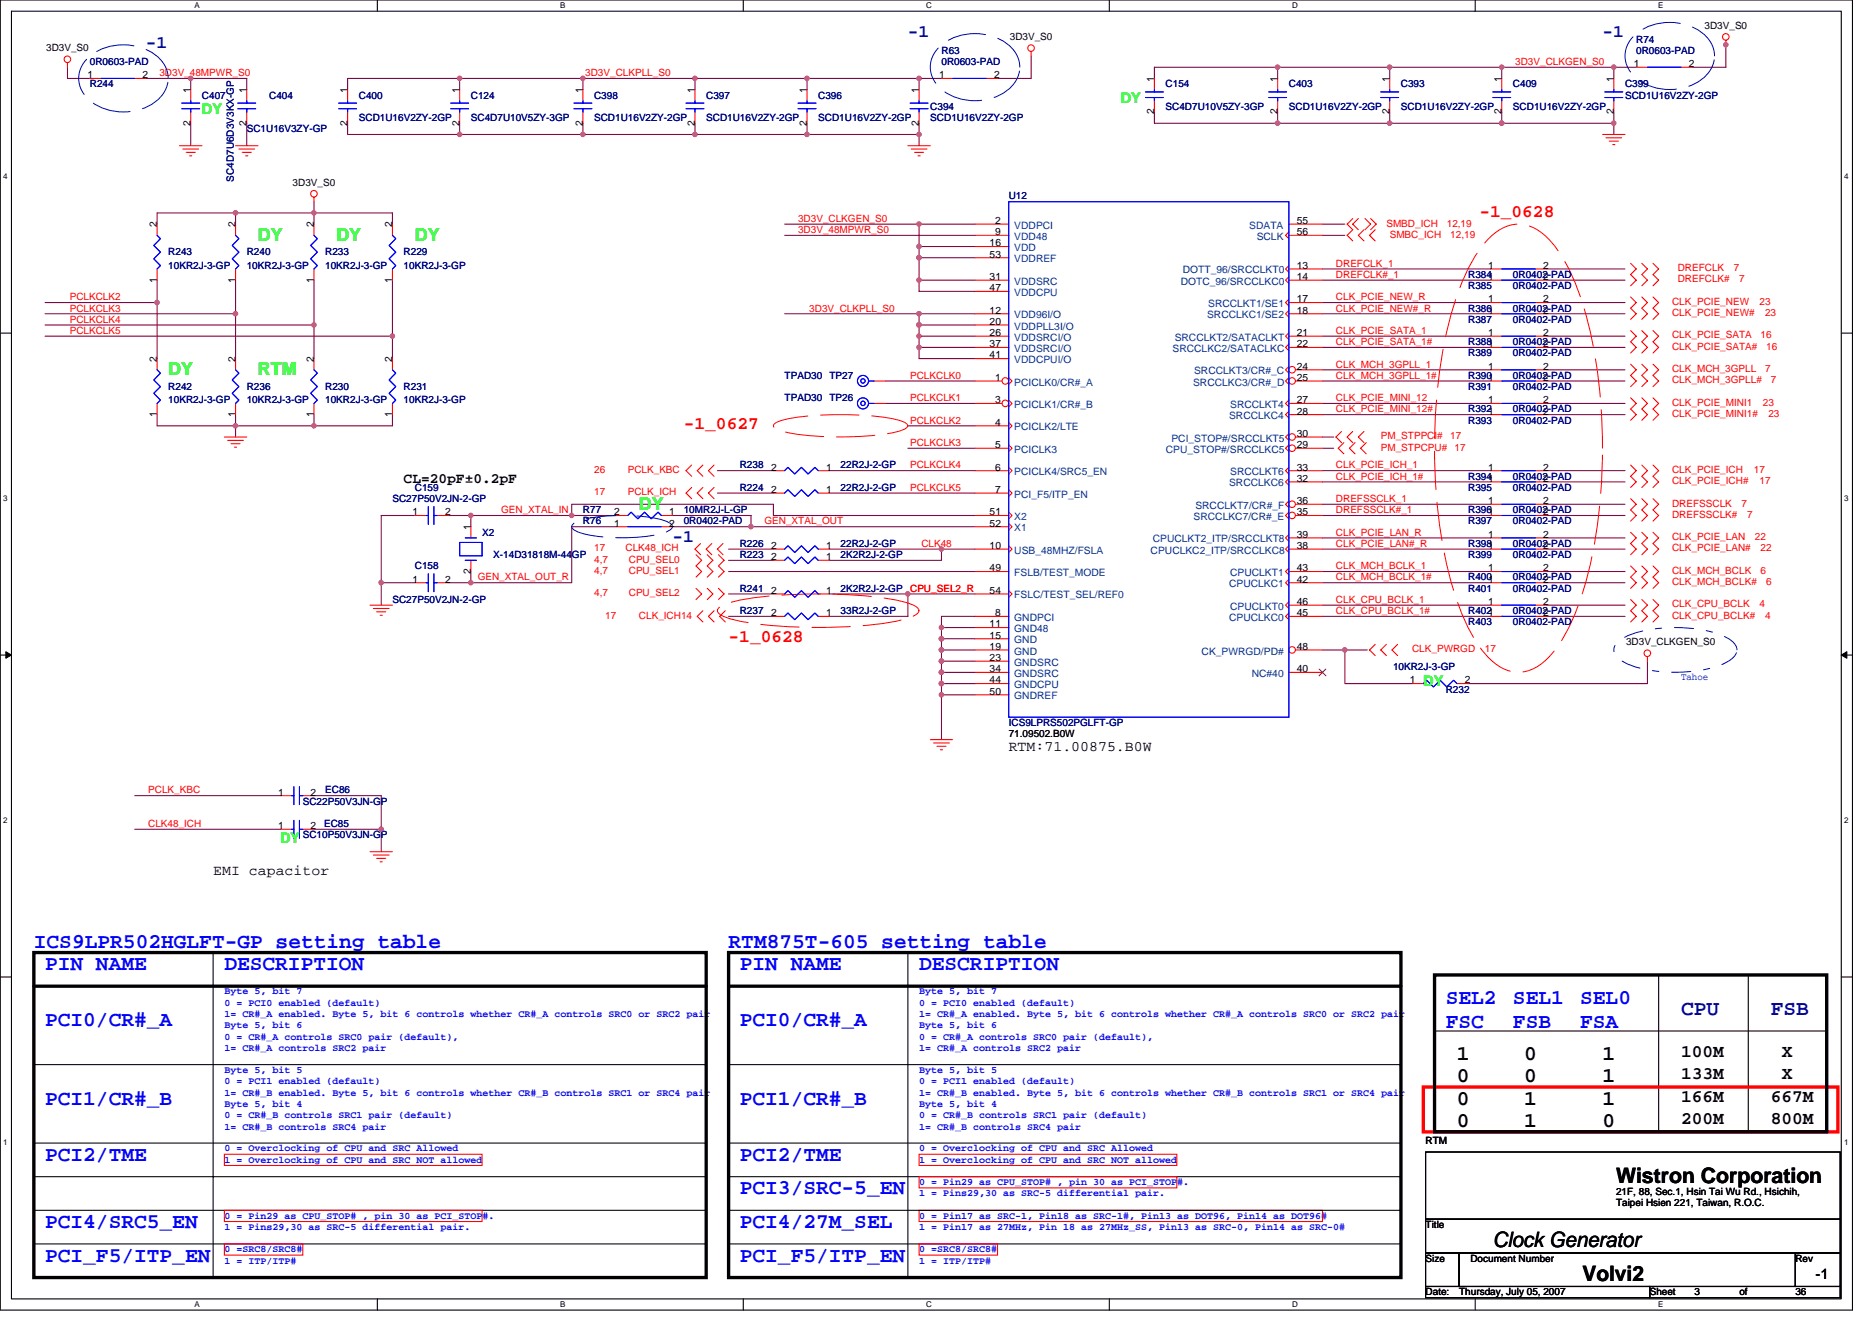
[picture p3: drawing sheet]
<svg xmlns="http://www.w3.org/2000/svg" width="297mm" height="210mm" viewBox="0 0 297 210" stroke-linecap="round" stroke-linejoin="round" font-family="sans-serif">
<defs><g id="words">
<g font-size="3.4" fill="#00f">
<text x="5.4" y="150.4">ICS9LPR502HGLFT-GP setting table</text>
<text x="7.2" y="153.9">PIN NAME</text>
<text x="35.6" y="153.9">DESCRIPTION</text>
<text x="115.6" y="150.4">RTM875T-605 setting table</text>
<text x="117.4" y="153.9">PIN NAME</text>
<text x="145.8" y="153.9">DESCRIPTION</text>
<text x="229.4" y="159.3">SEL2</text>
<text x="240.1" y="159.3">SEL1</text>
<text x="250.7" y="159.3">SEL0</text>
<text x="7.2" y="162.8">PCI0/CR#_A</text>
<text x="117.4" y="162.8">PCI0/CR#_A</text>
<text x="229.4" y="163.1">FSC</text>
<text x="240.1" y="163.1">FSB</text>
<text x="250.7" y="163.1">FSA</text>
<text x="7.2" y="175.3">PCI1/CR#_B</text>
<text x="117.4" y="175.3">PCI1/CR#_B</text>
<text x="7.2" y="184.1">PCI2/TME</text>
<text x="117.4" y="184.1">PCI2/TME</text>
<text x="117.4" y="189.5">PCI3/SRC-5_EN</text>
<text x="7.2" y="194.8">PCI4/SRC5_EN</text>
<text x="117.4" y="194.8">PCI4/27M_SEL</text>
<text x="7.2" y="200.2">PCI_F5/ITP_EN</text>
<text x="117.4" y="200.2">PCI_F5/ITP_EN</text>
</g>
<g font-size="3.4" fill="#0000a0">
<text x="266.7" y="161">CPU</text>
<text x="281" y="161">FSB</text>
</g>
<g font-size="3.4">
<text x="231.2" y="171.7">0</text>
<text x="231.2" y="168.1">1</text>
<text x="241.8" y="168.1">0</text>
<text x="241.8" y="171.7">0</text>
<text x="254.3" y="168.1">1</text>
<text x="254.3" y="171.7">1</text>
<text x="231.2" y="175.3">0</text>
<text x="231.2" y="178.8">0</text>
<text x="241.8" y="175.3">1</text>
<text x="241.8" y="178.8">1</text>
<text x="254.3" y="175.3">1</text>
<text x="254.3" y="178.8">0</text>
<text x="256.4" y="187.7">Wistron Corporation</text>
<text x="236.9" y="197.9">Clock Generator</text>
<text x="251.1" y="203.3">Volvi2</text>
</g>
<g font-size="2.8" fill="#0000a0">
<text x="144.1" y="5.9">-1</text>
<text x="254.3" y="5.9">-1</text>
<text x="23.2" y="7.7">-1</text>
<text x="106.7" y="85.9">-1</text>
</g>
<g font-size="2.8" fill="#f00">
<text x="234.7" y="34.4">-1_0628</text>
<text x="108.5" y="68.1">-1_0627</text>
<text x="115.6" y="101.9">-1_0628</text>
</g>
<g font-size="2.8" fill="#0f0">
<text x="40.9" y="38.2">DY</text>
<text x="65.8" y="38.2">DY</text>
<text x="26.7" y="59.5">DY</text>
<text x="40.9" y="59.5">RTM</text>
<text x="101.4" y="80.9">DY</text>
</g>
<text font-size="2.8" fill="#00ff40" x="53.4" y="38.2">DY</text>
<g font-size="2.8">
<text x="266.7" y="167.7">100M</text>
<text x="282.7" y="167.7">X</text>
<text x="266.7" y="171.3">133M</text>
<text x="282.7" y="171.3">X</text>
<text x="266.7" y="174.8">166M</text>
<text x="266.7" y="178.4">200M</text>
<text x="281" y="174.8">667M</text>
<text x="281" y="178.4">800M</text>
</g>
<text font-size="2.3" fill="#00ff40" x="177.8" y="16.4">DY</text>
<g font-size="2.3" fill="#0f0">
<text x="32" y="18.1">DY</text>
<text x="225.8" y="108.8">DY</text>
<text x="44.5" y="133.7">DY</text>
</g>
<g font-size="2.3">
<text x="64" y="76.6">CL=20pF±0.2pF</text>
<text x="160.1" y="119.2">RTM:71.00875.B0W</text>
<text x="33.8" y="138.7">EMI capacitor</text>
<text x="288.1" y="203">-1</text>
</g>
<g font-size="1.6">
<text x="270.5" y="4.6">3D3V_S0</text>
<text x="7.3" y="8.2">3D3V_S0</text>
<text x="160.2" y="6.4">3D3V_S0</text>
<text x="259.3" y="10.6">1</text>
<text x="268" y="10.6">2</text>
<text x="13.9" y="12.4">1</text>
<text x="22.6" y="12.4">2</text>
<text x="30.2" y="14.8" transform="rotate(-90 30.2 14.8)">1</text>
<text x="39.1" y="14.8" transform="rotate(-90 39.1 14.8)">1</text>
<text x="55.1" y="14.8" transform="rotate(-90 55.1 14.8)">1</text>
<text x="72.9" y="14.8" transform="rotate(-90 72.9 14.8)">1</text>
<text x="92.5" y="14.8" transform="rotate(-90 92.5 14.8)">1</text>
<text x="110.3" y="14.8" transform="rotate(-90 110.3 14.8)">1</text>
<text x="128" y="14.8" transform="rotate(-90 128 14.8)">1</text>
<text x="145.8" y="14.8" transform="rotate(-90 145.8 14.8)">1</text>
<text x="149" y="12.4">1</text>
<text x="157.8" y="12.4">2</text>
<text x="183.2" y="13" transform="rotate(-90 183.2 13)">1</text>
<text x="202.7" y="13" transform="rotate(-90 202.7 13)">1</text>
<text x="220.5" y="13" transform="rotate(-90 220.5 13)">1</text>
<text x="238.3" y="13" transform="rotate(-90 238.3 13)">1</text>
<text x="256" y="13" transform="rotate(-90 256 13)">1</text>
<text x="30.2" y="19.9" transform="rotate(-90 30.2 19.9)">2</text>
<text x="39.1" y="19.9" transform="rotate(-90 39.1 19.9)">2</text>
<text x="55.1" y="19.9" transform="rotate(-90 55.1 19.9)">2</text>
<text x="72.9" y="19.9" transform="rotate(-90 72.9 19.9)">2</text>
<text x="92.5" y="19.9" transform="rotate(-90 92.5 19.9)">2</text>
<text x="110.3" y="19.9" transform="rotate(-90 110.3 19.9)">2</text>
<text x="128" y="19.9" transform="rotate(-90 128 19.9)">2</text>
<text x="145.8" y="19.9" transform="rotate(-90 145.8 19.9)">2</text>
<text x="183.2" y="18.2" transform="rotate(-90 183.2 18.2)">2</text>
<text x="202.7" y="18.2" transform="rotate(-90 202.7 18.2)">2</text>
<text x="220.5" y="18.2" transform="rotate(-90 220.5 18.2)">2</text>
<text x="238.3" y="18.2" transform="rotate(-90 238.3 18.2)">2</text>
<text x="256" y="18.2" transform="rotate(-90 256 18.2)">2</text>
<text x="46.4" y="29.5">3D3V_S0</text>
<text x="157.9" y="35.5">2</text>
<text x="205.8" y="35.5">55</text>
<text x="24.9" y="36.1" transform="rotate(-90 24.9 36.1)">2</text>
<text x="37.4" y="36.1" transform="rotate(-90 37.4 36.1)">2</text>
<text x="49.8" y="36.1" transform="rotate(-90 49.8 36.1)">2</text>
<text x="62.2" y="36.1" transform="rotate(-90 62.2 36.1)">2</text>
<text x="157" y="39.1">16</text>
<text x="157" y="40.9">53</text>
<text x="157.9" y="37.3">9</text>
<text x="205.8" y="37.3">56</text>
<text x="24.9" y="44.8" transform="rotate(-90 24.9 44.8)">1</text>
<text x="37.4" y="44.8" transform="rotate(-90 37.4 44.8)">1</text>
<text x="49.8" y="44.8" transform="rotate(-90 49.8 44.8)">1</text>
<text x="62.2" y="44.8" transform="rotate(-90 62.2 44.8)">1</text>
<text x="157" y="46.2">47</text>
<text x="157" y="44.4">31</text>
<text x="205.8" y="44.4">14</text>
<text x="205.8" y="48">17</text>
<text x="205.8" y="42.7">13</text>
<text x="236.2" y="42.7">1</text>
<text x="236.2" y="48">1</text>
<text x="244.9" y="44.4">2</text>
<text x="244.9" y="42.7">2</text>
<text x="244.9" y="48">2</text>
<text x="157" y="49.8">12</text>
<text x="157" y="51.5">20</text>
<text x="157" y="53.3">26</text>
<text x="205.8" y="49.8">18</text>
<text x="205.8" y="53.3">21</text>
<text x="236.2" y="53.3">1</text>
<text x="244.9" y="49.8">2</text>
<text x="244.9" y="53.3">2</text>
<text x="24.9" y="57.4" transform="rotate(-90 24.9 57.4)">2</text>
<text x="37.4" y="57.4" transform="rotate(-90 37.4 57.4)">2</text>
<text x="49.8" y="57.4" transform="rotate(-90 49.8 57.4)">2</text>
<text x="62.2" y="57.4" transform="rotate(-90 62.2 57.4)">2</text>
<text x="157" y="56.9">41</text>
<text x="157" y="55.1">37</text>
<text x="205.8" y="58.7">24</text>
<text x="205.8" y="55.1">22</text>
<text x="236.2" y="58.7">1</text>
<text x="244.9" y="55.1">2</text>
<text x="244.9" y="58.7">2</text>
<text x="157.9" y="60.4">1</text>
<text x="157.9" y="64">3</text>
<text x="205.8" y="64">27</text>
<text x="205.8" y="60.4">25</text>
<text x="205.8" y="65.8">28</text>
<text x="236.2" y="64">1</text>
<text x="244.9" y="60.4">2</text>
<text x="244.9" y="65.8">2</text>
<text x="244.9" y="64">2</text>
<text x="24.9" y="66.2" transform="rotate(-90 24.9 66.2)">1</text>
<text x="37.4" y="66.2" transform="rotate(-90 37.4 66.2)">1</text>
<text x="49.8" y="66.2" transform="rotate(-90 49.8 66.2)">1</text>
<text x="62.2" y="66.2" transform="rotate(-90 62.2 66.2)">1</text>
<text x="157.9" y="67.5">4</text>
<text x="157.9" y="71.1">5</text>
<text x="205.8" y="69.3">30</text>
<text x="205.8" y="71.1">29</text>
<text x="122.4" y="74.7">2</text>
<text x="131.1" y="74.7">1</text>
<text x="157.9" y="74.7">6</text>
<text x="205.8" y="74.7">33</text>
<text x="205.8" y="76.4">32</text>
<text x="236.2" y="74.7">1</text>
<text x="244.9" y="74.7">2</text>
<text x="244.9" y="76.4">2</text>
<text x="65.5" y="81.8">1</text>
<text x="70.6" y="81.8">2</text>
<text x="97.5" y="81.8">2</text>
<text x="97.5" y="83.5">1</text>
<text x="106.2" y="81.8">1</text>
<text x="106.2" y="83.5">2</text>
<text x="122.4" y="78.2">2</text>
<text x="131.1" y="78.2">1</text>
<text x="157" y="83.5">52</text>
<text x="157" y="81.8">51</text>
<text x="157.9" y="78.2">7</text>
<text x="205.8" y="80">36</text>
<text x="205.8" y="81.8">35</text>
<text x="236.2" y="80">1</text>
<text x="244.9" y="80">2</text>
<text x="244.9" y="81.8">2</text>
<text x="74.7" y="84.1" transform="rotate(-90 74.7 84.1)">1</text>
<text x="122.4" y="87.1">2</text>
<text x="122.4" y="88.9">2</text>
<text x="131.1" y="87.1">1</text>
<text x="131.1" y="88.9">1</text>
<text x="157" y="87.1">10</text>
<text x="205.8" y="87.1">38</text>
<text x="205.8" y="85.3">39</text>
<text x="236.2" y="85.3">1</text>
<text x="244.9" y="85.3">2</text>
<text x="244.9" y="87.1">2</text>
<text x="65.5" y="92.4">1</text>
<text x="70.6" y="92.4">2</text>
<text x="74.7" y="91.1" transform="rotate(-90 74.7 91.1)">2</text>
<text x="122.4" y="94.2">2</text>
<text x="131.1" y="94.2">1</text>
<text x="157" y="94.2">54</text>
<text x="157" y="90.7">49</text>
<text x="205.8" y="96">46</text>
<text x="205.8" y="90.7">43</text>
<text x="205.8" y="92.4">42</text>
<text x="236.2" y="90.7">1</text>
<text x="236.2" y="96">1</text>
<text x="244.9" y="90.7">2</text>
<text x="244.9" y="96">2</text>
<text x="244.9" y="92.4">2</text>
<text x="122.4" y="97.8">2</text>
<text x="131.1" y="97.8">1</text>
<text x="157" y="99.5">11</text>
<text x="157" y="101.3">15</text>
<text x="157.9" y="97.8">8</text>
<text x="205.8" y="97.8">45</text>
<text x="244.9" y="97.8">2</text>
<text x="157" y="103.1">19</text>
<text x="157" y="104.9">23</text>
<text x="157" y="106.7">34</text>
<text x="205.8" y="106.7">40</text>
<text x="205.8" y="103.1">48</text>
<text x="258" y="102.4">3D3V_CLKGEN_S0</text>
<text x="157" y="110.2">50</text>
<text x="157" y="108.4">44</text>
<text x="223.7" y="108.4">1</text>
<text x="232.4" y="108.4">2</text>
<text x="160.1" y="117">71.09502.B0W</text>
<text x="44.1" y="126.2">1</text>
<text x="44.1" y="131.6">1</text>
<text x="49.3" y="126.2">2</text>
<text x="49.3" y="131.6">2</text>
<text x="226.2" y="181.5">RTM</text>
<text x="256.4" y="189.5">21F, 88, Sec.1, Hsin Tai Wu Rd., Hsichih,</text>
<text x="256.4" y="191.3">Taipei Hsien 221, Taiwan, R.O.C.</text>
<text x="226.2" y="194.9">Title</text>
<text x="226.2" y="200.2">Size</text>
<text x="233.3" y="200.2">Document Number</text>
<text x="284.9" y="200.2">Rev</text>
<text x="226.2" y="205.5">Date:</text>
<text x="231.5" y="205.5">Thursday, July 05, 2007</text>
<text x="261.8" y="205.5">Sheet</text>
<text x="268.9" y="205.5">3</text>
<text x="276" y="205.5">of</text>
<text x="284.9" y="205.5">36</text>
</g>
<g font-size="1.6" fill="#000080">
<text x="14.3" y="10.3">0R0603-PAD</text>
<text x="149.4" y="8.5">R63</text>
<text x="149.4" y="10.3">0R0603-PAD</text>
<text x="259.6" y="6.8">R74</text>
<text x="259.6" y="8.5">0R0603-PAD</text>
<text x="14.3" y="13.9">R244</text>
<text x="32" y="15.6">C407</text>
<text x="42.7" y="15.6">C404</text>
<text x="56.9" y="15.6">C400</text>
<text x="74.7" y="15.6">C124</text>
<text x="94.3" y="15.6">C398</text>
<text x="112.1" y="15.6">C397</text>
<text x="129.8" y="15.6">C396</text>
<text x="147.6" y="17.4">C394</text>
<text x="185" y="13.9">C154</text>
<text x="185" y="17.4">SC4D7U10V5ZY-3GP</text>
<text x="204.5" y="13.9">C403</text>
<text x="204.5" y="17.4">SCD1U16V2ZY-2GP</text>
<text x="222.3" y="13.9">C393</text>
<text x="222.3" y="17.4">SCD1U16V2ZY-2GP</text>
<text x="240.1" y="13.9">C409</text>
<text x="240.1" y="17.4">SCD1U16V2ZY-2GP</text>
<text x="257.8" y="13.9">C399</text>
<text x="257.8" y="15.6">SCD1U16V2ZY-2GP</text>
<text x="39.2" y="21">SC1U16V3ZY-GP</text>
<text x="56.9" y="19.2">SCD1U16V2ZY-2GP</text>
<text x="74.7" y="19.2">SC4D7U10V5ZY-3GP</text>
<text x="94.3" y="19.2">SCD1U16V2ZY-2GP</text>
<text x="112.1" y="19.2">SCD1U16V2ZY-2GP</text>
<text x="129.8" y="19.2">SCD1U16V2ZY-2GP</text>
<text x="147.6" y="19.2">SCD1U16V2ZY-2GP</text>
<text x="37.1" y="28.8" transform="rotate(-90 37.1 28.8)">SC4D7U6D3V3KX-GP</text>
<text x="160.1" y="31.6">U12</text>
<text x="26.7" y="40.5">R243</text>
<text x="39.2" y="40.5">R240</text>
<text x="51.6" y="40.5">R233</text>
<text x="64" y="40.5">R229</text>
<text x="26.7" y="42.7">10KR2J-3-GP</text>
<text x="39.2" y="42.7">10KR2J-3-GP</text>
<text x="51.6" y="42.7">10KR2J-3-GP</text>
<text x="64" y="42.7">10KR2J-3-GP</text>
<text x="233" y="45.9">R385</text>
<text x="233" y="44.1">R3841</text>
<text x="240.1" y="45.9">0R0402-PAD</text>
<text x="240.1" y="44.1">0R0402-PAD</text>
<text x="233" y="51.2">R387</text>
<text x="233" y="49.4">R3861</text>
<text x="240.1" y="51.2">0R0402-PAD</text>
<text x="240.1" y="49.4">0R0402-PAD</text>
<text x="233" y="56.5">R389</text>
<text x="233" y="54.8">R3881</text>
<text x="240.1" y="56.5">0R0402-PAD</text>
<text x="240.1" y="54.8">0R0402-PAD</text>
<text x="26.7" y="61.9">R242</text>
<text x="26.7" y="64">10KR2J-3-GP</text>
<text x="39.2" y="61.9">R236</text>
<text x="39.2" y="64">10KR2J-3-GP</text>
<text x="51.6" y="61.9">R230</text>
<text x="51.6" y="64">10KR2J-3-GP</text>
<text x="64" y="61.9">R231</text>
<text x="64" y="64">10KR2J-3-GP</text>
<text x="124.5" y="63.6">TPAD30</text>
<text x="124.5" y="60.1">TPAD30</text>
<text x="131.6" y="63.6">TP26</text>
<text x="131.6" y="60.1">TP27</text>
<text x="233" y="61.9">R391</text>
<text x="233" y="60.1">R3901</text>
<text x="233" y="65.4">R3921</text>
<text x="240.1" y="61.9">0R0402-PAD</text>
<text x="240.1" y="60.1">0R0402-PAD</text>
<text x="240.1" y="65.4">0R0402-PAD</text>
<text x="233" y="67.2">R393</text>
<text x="240.1" y="67.2">0R0402-PAD</text>
<text x="65.8" y="77.9">C159</text>
<text x="117.4" y="77.9">R224</text>
<text x="117.4" y="74.3">R238</text>
<text x="133.4" y="77.9">22R2J-2-GP</text>
<text x="133.4" y="74.3">22R2J-2-GP</text>
<text x="233" y="76.1">R3941</text>
<text x="233" y="77.9">R395</text>
<text x="240.1" y="76.1">0R0402-PAD</text>
<text x="240.1" y="77.9">0R0402-PAD</text>
<text x="62.3" y="79.7">SC27P50V2JN-2-GP</text>
<text x="92.5" y="81.4">R77</text>
<text x="92.5" y="83.2">R76</text>
<text x="108.5" y="81.4">10MR2J-L-GP</text>
<text x="108.5" y="83.2">0R0402-PAD</text>
<text x="233" y="81.4">R3961</text>
<text x="233" y="83.2">R397</text>
<text x="240.1" y="81.4">0R0402-PAD</text>
<text x="240.1" y="83.2">0R0402-PAD</text>
<text x="76.5" y="85">X2</text>
<text x="78.3" y="88.5">X-14D31818M-44GP</text>
<text x="117.4" y="86.8">R226</text>
<text x="117.4" y="88.5">R223</text>
<text x="133.4" y="86.8">22R2J-2-GP</text>
<text x="133.4" y="88.5">2K2R2J-2-GP</text>
<text x="233" y="86.8">R3981</text>
<text x="233" y="88.5">R399</text>
<text x="240.1" y="86.8">0R0402-PAD</text>
<text x="240.1" y="88.5">0R0402-PAD</text>
<text x="62.3" y="95.7">SC27P50V2JN-2-GP</text>
<text x="65.8" y="90.3">C158</text>
<text x="117.4" y="93.9">R241</text>
<text x="133.4" y="93.9">2K2R2J-2-GP</text>
<text x="233" y="92.1">R4001</text>
<text x="233" y="93.9">R401</text>
<text x="240.1" y="92.1">0R0402-PAD</text>
<text x="240.1" y="93.9">0R0402-PAD</text>
<text x="117.4" y="97.4">R237</text>
<text x="133.4" y="97.4">33R2J-2-GP</text>
<text x="233" y="97.4">R4021</text>
<text x="233" y="99.2">R403</text>
<text x="240.1" y="97.4">0R0402-PAD</text>
<text x="240.1" y="99.2">0R0402-PAD</text>
<text x="221" y="106.3">10KR2J-3-GP</text>
<text x="229.4" y="109.9">R232</text>
<text x="160.1" y="115.2">ICS9LPRS502PGLFT-GP</text>
<text x="51.6" y="125.9">EC86</text>
<text x="48" y="127.7">SC22P50V3JN-GP</text>
<text x="51.4" y="131.2">EC85</text>
<text x="48" y="133">SC10P50V3JN-GP</text>
</g>
<g font-size="1.6" fill="#f00">
<text x="240.4" y="10.3">3D3V_CLKGEN_S0</text>
<text x="25.3" y="12.1">3D3V_48MPWR_S0</text>
<text x="92.9" y="12.1">3D3V_CLKPLL_S0</text>
<text x="126.6" y="35.2">3D3V_CLKGEN_S0</text>
<text x="126.6" y="37">3D3V_48MPWR_S0</text>
<text x="220" y="36.1">SMBD_ICH</text>
<text x="220.5" y="37.7">SMBC_ICH</text>
<text x="229.6" y="36.1">12,19</text>
<text x="230.1" y="37.7">12,19</text>
<text x="11.1" y="47.6">PCLKCLK2</text>
<text x="212" y="47.6">CLK_PCIE_NEW_R</text>
<text x="212" y="42.3">DREFCLK_1</text>
<text x="212" y="44.1">DREFCLK#_1</text>
<text x="266.2" y="43">DREFCLK</text>
<text x="266.2" y="44.8">DREFCLK#</text>
<text x="275.1" y="43">7</text>
<text x="276" y="44.8">7</text>
<text x="11.1" y="53">PCLKCLK5</text>
<text x="11.1" y="51.2">PCLKCLK4</text>
<text x="11.1" y="49.4">PCLKCLK3</text>
<text x="128.4" y="49.4">3D3V_CLKPLL_S0</text>
<text x="212" y="53">CLK_PCIE_SATA_1</text>
<text x="212" y="49.4">CLK_PCIE_NEW#_R</text>
<text x="265.3" y="48.4">CLK_PCIE_NEW</text>
<text x="265.3" y="50.1">CLK_PCIE_NEW#</text>
<text x="265.3" y="53.7">CLK_PCIE_SATA</text>
<text x="279.2" y="48.4">23</text>
<text x="279.4" y="53.7">16</text>
<text x="280.1" y="50.1">23</text>
<text x="212" y="58.3">CLK_MCH_3GPLL_1</text>
<text x="212" y="54.8">CLK_PCIE_SATA_1#</text>
<text x="265.3" y="55.5">CLK_PCIE_SATA#</text>
<text x="265.3" y="59">CLK_MCH_3GPLL</text>
<text x="280.1" y="59">7</text>
<text x="280.2" y="55.5">16</text>
<text x="144.4" y="63.6">PCLKCLK1</text>
<text x="144.4" y="60.1">PCLKCLK0</text>
<text x="212" y="65.4">CLK_PCIE_MINI_12#</text>
<text x="212" y="60.1">CLK_MCH_3GPLL_1#</text>
<text x="212" y="63.6">CLK_PCIE_MINI_12</text>
<text x="265.3" y="64.4">CLK_PCIE_MINI1</text>
<text x="265.3" y="60.8">CLK_MCH_3GPLL#</text>
<text x="279.7" y="64.4">23</text>
<text x="281" y="60.8">7</text>
<text x="144.4" y="70.8">PCLKCLK3</text>
<text x="144.4" y="67.2">PCLKCLK2</text>
<text x="219.1" y="71.5">PM_STPCPU#</text>
<text x="219.1" y="69.7">PM_STPPCI#</text>
<text x="230.1" y="69.7">17</text>
<text x="230.8" y="71.5">17</text>
<text x="265.3" y="66.1">CLK_PCIE_MINI1#</text>
<text x="280.6" y="66.1">23</text>
<text x="94.3" y="75">26</text>
<text x="99.6" y="75">PCLK_KBC</text>
<text x="144.4" y="77.9">PCLKCLK5</text>
<text x="144.4" y="74.3">PCLKCLK4</text>
<text x="212" y="76.1">CLK_PCIE_ICH_1#</text>
<text x="212" y="74.3">CLK_PCIE_ICH_1</text>
<text x="265.3" y="75">CLK_PCIE_ICH</text>
<text x="265.3" y="76.8">CLK_PCIE_ICH#</text>
<text x="278.3" y="75">17</text>
<text x="279.2" y="76.8">17</text>
<text x="79.5" y="81.4">GEN_XTAL_IN</text>
<text x="94.3" y="78.6">17</text>
<text x="99.6" y="78.6">PCLK_ICH</text>
<text x="121.3" y="83.2">GEN_XTAL_OUT</text>
<text x="212" y="81.4">DREFSSCLK#_1</text>
<text x="212" y="79.7">DREFSSCLK_1</text>
<text x="265.3" y="82.1">DREFSSCLK#</text>
<text x="265.3" y="80.4">DREFSSCLK</text>
<text x="276.3" y="80.4">7</text>
<text x="277.2" y="82.1">7</text>
<text x="94.3" y="87.5">17</text>
<text x="94.3" y="89.3">4,7</text>
<text x="99.2" y="87.5">CLK48_ICH</text>
<text x="99.8" y="89.3">CPU_SEL0</text>
<text x="146.2" y="86.8">CLK48</text>
<text x="212" y="86.8">CLK_PCIE_LAN#_R</text>
<text x="212" y="85">CLK_PCIE_LAN_R</text>
<text x="265.3" y="87.5">CLK_PCIE_LAN#</text>
<text x="265.3" y="85.7">CLK_PCIE_LAN</text>
<text x="278.5" y="85.7">22</text>
<text x="279.4" y="87.5">22</text>
<text x="75.8" y="92.1">GEN_XTAL_OUT_R</text>
<text x="94.3" y="91">4,7</text>
<text x="94.3" y="94.6">4,7</text>
<text x="99.8" y="91">CPU_SEL1</text>
<text x="99.8" y="94.6">CPU_SEL2</text>
<text x="144.4" y="93.9">CPU_SEL2_R</text>
<text x="212" y="95.7">CLK_CPU_BCLK_1</text>
<text x="212" y="90.3">CLK_MCH_BCLK_1</text>
<text x="212" y="92.1">CLK_MCH_BCLK_1#</text>
<text x="265.3" y="91">CLK_MCH_BCLK</text>
<text x="265.3" y="92.8">CLK_MCH_BCLK#</text>
<text x="279.4" y="91">6</text>
<text x="280.2" y="92.8">6</text>
<text x="96.1" y="98.1">17</text>
<text x="101.4" y="98.1">CLK_ICH14</text>
<text x="212" y="97.4">CLK_CPU_BCLK_1#</text>
<text x="265.3" y="96.4">CLK_CPU_BCLK</text>
<text x="265.3" y="98.1">CLK_CPU_BCLK#</text>
<text x="279.2" y="96.4">4</text>
<text x="280.1" y="98.1">4</text>
<text x="224.1" y="103.5">CLK_PWRGD</text>
<text x="235.6" y="103.5">17</text>
<text x="23.5" y="125.9">PCLK_KBC</text>
<text x="23.5" y="131.2">CLK48_ICH</text>
</g>
<g font-size="1.6" fill="#004080">
<text x="160.9" y="36.3">VDDPCI</text>
<text x="160.9" y="38.1">VDD48</text>
<text x="160.9" y="39.8">VDD</text>
<text x="160.9" y="41.6">VDDREF</text>
<text x="198.2" y="36.3">SDATA</text>
<text x="199.4" y="38.1">SCLK</text>
<text x="160.9" y="46.9">VDDCPU</text>
<text x="160.9" y="45.2">VDDSRC</text>
<text x="187.3" y="45.2">DOTC_96/SRCCLKC0</text>
<text x="187.7" y="43.4">DOTT_96/SRCCLKT0</text>
<text x="160.9" y="50.5">VDD96I/O</text>
<text x="160.9" y="52.3">VDDPLL3I/O</text>
<text x="191.5" y="50.5">SRCCLKC1/SE2</text>
<text x="191.7" y="48.7">SRCCLKT1/SE1</text>
<text x="160.9" y="54.1">VDDSRCI/O</text>
<text x="160.9" y="57.6">VDDCPUI/O</text>
<text x="160.9" y="55.8">VDDSRCI/O</text>
<text x="186.1" y="55.8">SRCCLKC2/SATACLKC</text>
<text x="186.4" y="54.1">SRCCLKT2/SATACLKT</text>
<text x="189.5" y="59.4">SRCCLKT3/CR#_C</text>
<text x="160.9" y="61.2">PCICLK0/CR#_A</text>
<text x="160.9" y="64.7">PCICLK1/CR#_B</text>
<text x="189.3" y="61.2">SRCCLKC3/CR#_D</text>
<text x="195.2" y="64.7">SRCCLKT4</text>
<text x="160.9" y="68.3">PCICLK2/LTE</text>
<text x="160.9" y="71.8">PCICLK3</text>
<text x="185" y="71.8">CPU_STOP#/SRCCLKC5</text>
<text x="185.9" y="70.1">PCI_STOP#/SRCCLKT5</text>
<text x="195" y="66.5">SRCCLKC4</text>
<text x="160.9" y="75.4">PCICLK4/SRC5_EN</text>
<text x="195" y="77.2">SRCCLKC6</text>
<text x="195.2" y="75.4">SRCCLKT6</text>
<text x="160.9" y="79">PCI_F5/ITP_EN</text>
<text x="160.9" y="82.5">X2</text>
<text x="189.4" y="82.5">SRCCLKC7/CR#_E</text>
<text x="189.7" y="80.7">SRCCLKT7/CR#_F</text>
<text x="160.9" y="87.8">USB_48MHZ/FSLA</text>
<text x="160.9" y="84.3">X1</text>
<text x="182.6" y="87.8">CPUCLKC2_ITP/SRCCLKC8</text>
<text x="182.9" y="86.1">CPUCLKT2_ITP/SRCCLKT8</text>
<text x="160.9" y="95">FSLC/TEST_SEL/REF0</text>
<text x="160.9" y="91.4">FSLB/TEST_MODE</text>
<text x="195" y="93.2">CPUCLKC1</text>
<text x="195.2" y="91.4">CPUCLKT1</text>
<text x="160.9" y="98.5">GNDPCI</text>
<text x="160.9" y="100.3">GND48</text>
<text x="195" y="98.5">CPUCLKC0</text>
<text x="195.2" y="96.7">CPUCLKT0</text>
<text x="160.9" y="102.1">GND</text>
<text x="160.9" y="103.8">GND</text>
<text x="160.9" y="105.6">GNDSRC</text>
<text x="160.9" y="107.4">GNDSRC</text>
<text x="190.7" y="103.8">CK_PWRGD/PD#</text>
<text x="198.6" y="107.4">NC#40</text>
<text x="160.9" y="111">GNDREF</text>
<text x="160.9" y="109.2">GNDCPU</text>
</g>
<text font-size="1.6" fill="#0000a0" x="266.7" y="107.9">Tahoe</text>
<g font-size="1.6" fill="#00f">
<text x="35.6" y="157.8">Byte 5, bit 7</text>
<text x="35.6" y="159.6">0 = PCI0 enabled (default)</text>
<text x="35.6" y="161.4">1= CR#_A enabled. Byte 5, bit 6 controls whether CR#_A controls SRC0 or SRC2 pair</text>
<text x="145.8" y="157.8">Byte 5, bit 7</text>
<text x="145.8" y="159.6">0 = PCI0 enabled (default)</text>
<text x="145.8" y="161.4">1= CR#_A enabled. Byte 5, bit 6 controls whether CR#_A controls SRC0 or SRC2 pair</text>
<text x="35.6" y="163.2">Byte 5, bit 6</text>
<text x="35.6" y="165">0 = CR#_A controls SRC0 pair (default),</text>
<text x="35.6" y="166.8">1= CR#_A controls SRC2 pair</text>
<text x="145.8" y="163.2">Byte 5, bit 6</text>
<text x="145.8" y="165">0 = CR#_A controls SRC0 pair (default),</text>
<text x="145.8" y="166.8">1= CR#_A controls SRC2 pair</text>
<text x="35.6" y="170.2">Byte 5, bit 5</text>
<text x="35.6" y="172">0 = PCI1 enabled (default)</text>
<text x="35.6" y="173.8">1= CR#_B enabled. Byte 5, bit 6 controls whether CR#_B controls SRC1 or SRC4 pair</text>
<text x="145.8" y="170.2">Byte 5, bit 5</text>
<text x="145.8" y="172">0 = PCI1 enabled (default)</text>
<text x="145.8" y="173.8">1= CR#_B enabled. Byte 5, bit 6 controls whether CR#_B controls SRC1 or SRC4 pair</text>
<text x="35.6" y="175.6">Byte 5, bit 4</text>
<text x="35.6" y="177.4">0 = CR#_B controls SRC1 pair (default)</text>
<text x="35.6" y="179.2">1= CR#_B controls SRC4 pair</text>
<text x="145.8" y="175.6">Byte 5, bit 4</text>
<text x="145.8" y="177.4">0 = CR#_B controls SRC1 pair (default)</text>
<text x="145.8" y="179.2">1= CR#_B controls SRC4 pair</text>
<text x="35.6" y="182.7">0 = Overclocking of CPU and SRC Allowed</text>
<text x="35.6" y="184.5">1 = Overclocking of CPU and SRC NOT allowed</text>
<text x="145.8" y="182.7">0 = Overclocking of CPU and SRC Allowed</text>
<text x="145.8" y="184.5">1 = Overclocking of CPU and SRC NOT allowed</text>
<text x="145.8" y="188">0 = Pin29 as CPU_STOP# , pin 30 as PCI_STOP#.</text>
<text x="145.8" y="189.8">1 = Pins29,30 as SRC-5 differential pair.</text>
<text x="35.6" y="193.3">0 = Pin29 as CPU_STOP# , pin 30 as PCI_STOP#.</text>
<text x="35.6" y="195.1">1 = Pins29,30 as SRC-5 differential pair.</text>
<text x="145.8" y="193.3">0 = Pin17 as SRC-1, Pin18 as SRC-1#, Pin13 as DOT96, Pin14 as DOT96#</text>
<text x="145.8" y="195.1">1 = Pin17 as 27MHz, Pin 18 as 27MHz_SS, Pin13 as SRC-0, Pin14 as SRC-0#</text>
<text x="35.6" y="198.7">0 =SRC8/SRC8#</text>
<text x="35.6" y="200.5">1 = ITP/ITP#</text>
<text x="145.8" y="198.7">0 =SRC8/SRC8#</text>
<text x="145.8" y="200.5">1 = ITP/ITP#</text>
</g>
<g font-size="1.3">
<text x="30.8" y="1.3">A</text>
<text x="88.9" y="1.3">B</text>
<text x="147" y="1.3">C</text>
<text x="205" y="1.3">D</text>
<text x="263.1" y="1.3">E</text>
<text x=".5" y="28.4">4</text>
<text x="292.6" y="28.4">4</text>
<text x=".5" y="79.5">3</text>
<text x="292.6" y="79.5">3</text>
<text x=".5" y="130.6">2</text>
<text x="292.6" y="130.6">2</text>
<text x=".5" y="181.7">1</text>
<text x="292.6" y="181.7">1</text>
<text x="30.8" y="207.4">A</text>
<text x="88.9" y="207.4">B</text>
<text x="147" y="207.4">C</text>
<text x="205" y="207.4">D</text>
<text x="263.1" y="207.4">E</text>
</g>
</g></defs>
<path d="M0 0h293.9v207.9h-293.9zM1.8 1.8h290.4v204.3h-290.4z" fill="none" stroke="#000" stroke-width=".17"/>
<g fill="#fff">
<path d="M30.8 .2h.9v1.4h-.9z"/>
<path d="M30.8 206.3h.9v1.4h-.9z"/>
</g>
<path d="M59.9 0v1.8M59.9 206.1v1.8" fill="none" stroke="#000" stroke-width=".17"/>
<g fill="#fff">
<path d="M88.9 .2h.8v1.4h-.8z"/>
<path d="M88.9 206.3h.8v1.4h-.8z"/>
</g>
<path d="M117.9 0v1.8M117.9 206.1v1.8" fill="none" stroke="#000" stroke-width=".17"/>
<g fill="#fff">
<path d="M147 .2h.9v1.4h-.9z"/>
<path d="M147 206.3h.9v1.4h-.9z"/>
</g>
<path d="M176 0v1.8M176 206.1v1.8" fill="none" stroke="#000" stroke-width=".17"/>
<g fill="#fff">
<path d="M205 .2h.9v1.4h-.9z"/>
<path d="M205 206.3h.9v1.4h-.9z"/>
</g>
<path d="M234.1 0v1.8M234.1 206.1v1.8" fill="none" stroke="#000" stroke-width=".17"/>
<g fill="#fff">
<path d="M263.1 .2h.8v1.4h-.8z"/>
<path d="M263.1 206.3h.8v1.4h-.8z"/>
<path d="M.5 27.3h.7v1.4h-.7z"/>
<path d="M292.6 27.3h.7v1.4h-.7z"/>
<path d="M.5 78.4h.7v1.4h-.7z"/>
<path d="M292.6 78.4h.7v1.4h-.7z"/>
</g>
<path d="M0 52.9h1.8M292.2 52.9h1.7" fill="none" stroke="#000" stroke-width=".17"/>
<g fill="#fff">
<path d="M.5 129.5h.7v1.4h-.7z"/>
<path d="M292.6 129.5h.7v1.4h-.7z"/>
</g>
<path d="M0 103.9h1.8M292.2 103.9h1.7" fill="none" stroke="#000" stroke-width=".17"/>
<path d="M.9 103.4l.9 .5-.9 .5zM292.2 103.9l.8-.5v1z" fill="#000" stroke="#000" stroke-width=".16"/>
<g fill="#fff">
<path d="M.5 180.5h.7v1.4h-.7z"/>
<path d="M292.6 180.5h.7v1.4h-.7z"/>
</g>
<g fill="none" stroke="#000" stroke-width=".17">
<path d="M0 155h1.8M33.8 151.1v51.6M144.1 151.1v51.6M263.2 154.7v24.9M277.4 154.7v24.9M292.2 155h1.7M5.4 168.9h106.7M115.6 168.9h106.7M227.6 163.6h62.3M5.4 197.4h106.7M5.4 186.7h106.7M5.4 181.4h106.7"/>
<path d="M5.4 192h106.7M115.6 197.4h106.7M115.6 186.7h106.7M115.6 181.4h106.7M115.6 192h106.7M226.2 182.8h65.8v10.6h-65.8zM226.2 193.4h65.8v5.4h-65.8zM226.2 198.8h5.3v5.3h-5.3zM231.5 198.8h53.4v5.3h-53.4zM284.9 198.8h7.1v5.3h-7.1zM226.2 204.1h35.6v1.8h-35.6zM261.8 204.1h30.2v1.8h-30.2z"/>
</g>
<g fill="none" stroke="#800040" stroke-width=".17">
<path d="M10.7 10.7v1.7h3.6M23.2 12.4h7.1v1.8M30.3 12.4h8.9v1.8M30.3 19.6v3.5M39.2 19.6v3.5M55.2 19.6v1.7h17.7M72.9 12.4h-17.7v1.8M72.9 12.4h76.5M72.9 12.4v1.8M72.9 19.6v1.7M92.5 12.4v1.8M92.5 19.6v1.7"/>
<path d="M110.3 12.4v1.8M110.3 19.6v1.7M128.1 12.4v1.8M128.1 19.6v1.7M145.8 12.4v1.8M145.8 19.6v3.5M163.6 8.9v3.5h-5.3M183.2 17.8v1.8h55.1M202.7 10.7h17.8v1.7M202.7 10.7h-19.5v1.7M202.7 10.7v1.7M202.7 17.8v1.8"/>
<path d="M220.5 10.7h17.8v1.7M220.5 17.8v1.8M238.3 19.6h17.8v1.7M238.3 10.7h21.3M238.3 17.8v1.8M256.1 10.7v1.7M256.1 17.8v1.8M273.9 7.1v3.6h-5.4M24.9 35.6v-1.8h37.4v1.8M37.4 33.8v1.8M49.8 32v3.6M72.9 21.3h72.9"/>
<path d="M124.5 35.6h30.2M124.5 37.3h30.2M145.8 39.1v1.8h8.9M145.8 35.6v3.5M145.8 39.1h8.9M209.8 35.6h3.6M209.8 37.3h3.6M7.2 53.3h55.1M7.2 48h17.7M7.2 51.6h42.6M7.2 49.8h30.2M24.9 44.4v12.5"/>
<path d="M37.4 44.4v12.5M49.8 44.4v12.5M62.3 44.4v12.5M124.5 49.8h30.2M145.8 40.9v5.3h8.9M145.8 49.8v7.1h8.9M145.8 53.3h8.9M145.8 51.6h8.9M145.8 44.4h8.9M145.8 55.1h8.9M209.8 53.3h26.7M209.8 48h26.7"/>
<path d="M209.8 49.8h26.7M209.8 44.4h26.7M209.8 58.7h26.7M209.8 55.1h26.7M209.8 42.7h26.7M245.4 53.3h12.4M245.4 48h12.4M245.4 49.8h12.4M245.4 44.4h12.4M245.4 58.7h12.4M245.4 55.1h12.4M245.4 42.7h12.4"/>
<path d="M24.9 65.8v1.8h24.9v-1.8M37.4 65.8v3.5M62.3 65.8v1.8h-12.5M113.8 74.7h8.9M113.8 78.2h8.9M131.6 74.7h23.1M131.6 78.2h23.1M140.5 64h14.2M140.5 60.5h14.2M144.1 67.6h10.6M144.1 71.1h10.6M209.8 71.1h1.8"/>
<path d="M209.8 65.8h26.7M209.8 64h26.7M209.8 60.5h26.7M209.8 74.7h26.7M209.8 76.5h26.7M209.8 69.3h1.8M245.4 65.8h12.4M245.4 64h12.4M245.4 60.5h12.4M245.4 74.7h12.4M245.4 76.5h12.4M60.5 92.5h5.3"/>
<path d="M65.8 81.8h-5.3v14.2M71.2 81.8h26.6M74.7 81.8v1.8M74.7 90.7v1.8M90.7 81.8v-1.8h32v1.8h32M97.8 83.6h-7.1v8.9h-19.5M106.7 81.8h12.5v1.8M106.7 83.6h48M115.6 94.2h7.1M115.6 90.7h39.1M115.6 88.9h7.1M115.6 87.1h7.1"/>
<path d="M115.6 97.8h7.1M131.6 94.2h12.5v3.6h-12.5M131.6 87.1h23.1M144.1 94.2h10.6M149.4 87.1v1.8h-17.8M149.4 99.6h5.3M154.7 97.8h-5.3v19.5M209.8 90.7h26.7M209.8 80h26.7M209.8 96h26.7M209.8 87.1h26.7M209.8 81.8h26.7"/>
<path d="M209.8 97.8h26.7M209.8 92.5h26.7M209.8 85.3h26.7M245.4 90.7h12.4M245.4 80h12.4M245.4 96h12.4M245.4 87.1h12.4M245.4 81.8h12.4M245.4 97.8h12.4M245.4 92.5h12.4M245.4 85.3h12.4M149.4 108.5h5.3"/>
<path d="M149.4 103.1h5.3M149.4 106.7h5.3M149.4 101.3h5.3M149.4 104.9h5.3M149.4 110.2h5.3M209.8 103.1h7.2M213.4 103.1v5.4h10.7M261.4 104.9v3.6h-28.4M21.4 131.6h23.1M21.4 126.2h23.1M49.8 126.2h10.7v8.9M49.8 131.6h10.7"/>
</g>
<g fill="#f0f" stroke="#f0f" stroke-width=".17">
<circle cx="220.5" cy="19.5" r=".35"/>
<circle cx="202.7" cy="19.5" r=".35"/>
<circle cx="238.3" cy="19.5" r=".35"/>
<circle cx="256.1" cy="10.7" r=".35"/>
<circle cx="238.3" cy="10.7" r=".35"/>
<circle cx="220.5" cy="10.7" r=".35"/>
<circle cx="202.7" cy="10.7" r=".35"/>
<circle cx="30.3" cy="12.4" r=".35"/>
<circle cx="72.9" cy="12.4" r=".35"/>
<circle cx="72.9" cy="21.3" r=".35"/>
<circle cx="110.3" cy="12.4" r=".35"/>
<circle cx="92.5" cy="12.4" r=".35"/>
<circle cx="92.5" cy="21.3" r=".35"/>
<circle cx="110.3" cy="21.3" r=".35"/>
<circle cx="145.8" cy="12.4" r=".35"/>
<circle cx="128" cy="12.4" r=".35"/>
<circle cx="145.8" cy="21.3" r=".35"/>
<circle cx="128" cy="21.3" r=".35"/>
<circle cx="256.1" cy="19.5" r=".35"/>
<circle cx="273.8" cy="7.1" r=".35"/>
<circle cx="49.8" cy="51.5" r=".35"/>
<circle cx="49.8" cy="33.8" r=".35"/>
<circle cx="24.9" cy="48" r=".35"/>
<circle cx="62.3" cy="53.3" r=".35"/>
<circle cx="37.4" cy="49.8" r=".35"/>
<circle cx="37.4" cy="67.6" r=".35"/>
<circle cx="49.8" cy="67.6" r=".35"/>
<circle cx="37.4" cy="33.8" r=".35"/>
<circle cx="144" cy="94.2" r=".35"/>
<circle cx="145.8" cy="35.5" r=".35"/>
<circle cx="149.4" cy="104.9" r=".35"/>
<circle cx="149.4" cy="103.1" r=".35"/>
<circle cx="149.4" cy="101.3" r=".35"/>
<circle cx="149.4" cy="106.7" r=".35"/>
<circle cx="149.4" cy="110.2" r=".35"/>
<circle cx="145.8" cy="44.4" r=".35"/>
<circle cx="145.8" cy="40.9" r=".35"/>
<circle cx="145.8" cy="53.3" r=".35"/>
<circle cx="145.8" cy="51.5" r=".35"/>
<circle cx="149.4" cy="108.4" r=".35"/>
<circle cx="149.4" cy="99.6" r=".35"/>
<circle cx="145.8" cy="39.1" r=".35"/>
<circle cx="90.7" cy="81.8" r=".35"/>
<circle cx="145.8" cy="55.1" r=".35"/>
<circle cx="149.4" cy="87.1" r=".35"/>
<circle cx="213.4" cy="103.1" r=".35"/>
<circle cx="74.7" cy="92.4" r=".35"/>
<circle cx="119.2" cy="83.6" r=".35"/>
<circle cx="60.5" cy="92.4" r=".35"/>
<circle cx="74.7" cy="81.8" r=".35"/>
<circle cx="145.8" cy="49.8" r=".35"/>
<circle cx="60.5" cy="131.6" r=".35"/>
</g>
<g fill="none" stroke="#f00" stroke-width=".17">
<path d="M10.7 9.9v.8M14.3 12.4h1.7M21.4 12.4h1.8M30.3 14.2v1.8M30.3 17.8v1.8M39.2 14.2v1.8M39.2 17.8v1.8M55.2 14.2v1.8M55.2 17.8v1.8M72.9 14.2v1.8M72.9 17.8v1.8M92.5 14.2v1.8"/>
<path d="M92.5 17.8v1.8M110.3 14.2v1.8M110.3 17.8v1.8M128.1 14.2v1.8M128.1 17.8v1.8M145.8 14.2v1.8M145.8 17.8v1.8M149.4 12.4h1.8M156.5 12.4h1.8M163.6 8.2v.7M183.2 12.4v1.8M183.2 16v1.8"/>
<path d="M202.7 12.4v1.8M202.7 16v1.8M220.5 12.4v1.8M220.5 16v1.8M238.3 12.4v1.8M238.3 16v1.8M256.1 12.4v1.8M256.1 16v1.8M259.6 10.7h1.8M266.7 10.7h1.8M273.9 6.4v.7M24.9 35.6v1.7"/>
<path d="M28.5 23.1h3.5M29 23.6h2.5M29.5 24.2h1.5M30.1 24.7h.3M37.4 23.1h3.5M37.4 35.6v1.7M37.9 23.6h2.5M38.4 24.2h1.5M39 24.7h.3M49.8 31.3v.7M49.8 35.6v1.7M62.3 35.6v1.7"/>
<path d="M144.1 23.1h3.5M144.6 23.6h2.5M145.1 24.2h1.5M145.7 24.7h.3M214.6 34.7l-.8 .9 .8 .8-.8 .9 .8 .9M215.5 34.7l-.9 .9 .9 .8M216.4 36.4l-.9 .9 .9 .9M216.6 34.7l.9 .9-.9 .8M217.5 34.7l.9 .9-.9 .8M218.2 36.4l-.9 .9 .9 .9M254.3 21.3h3.5M254.8 21.9h2.5"/>
<path d="M255.4 22.4h1.4M255.9 22.9h.3M24.9 42.7v1.7M24.9 56.9v1.8M37.4 42.7v1.7M37.4 56.9v1.8M49.8 42.7v1.7M49.8 56.9v1.8M62.3 42.7v1.7M62.3 56.9v1.8M160.1 59.9l.5 .6-.5 .5M236.5 44.4h1.8"/>
<path d="M236.5 42.7h1.8M236.5 49.8h1.8M236.5 55.1h1.8M236.5 48h1.8M236.5 53.3h1.8M236.5 58.7h1.8M243.6 44.4h1.8M243.6 42.7h1.8M243.6 49.8h1.8M243.6 55.1h1.8M243.6 48h1.8M243.6 53.3h1.8"/>
<path d="M243.6 58.7h1.8M258.7 47.1l.9 .9-.9 .9 .9 .9-.9 .9M258.7 41.8l.9 .9-.9 .9 .9 .8-.9 .9M258.7 52.5l.9 .8-.9 .9 .9 .9-.9 .9M258.7 57.8l.9 .9-.9 .9 .9 .9-.9 .8M260.5 47.1l.9 .9-.9 .9 .9 .9-.9 .9M260.5 52.5l.9 .8-.9 .9 .9 .9-.9 .9M260.5 57.8l.9 .9-.9 .9 .9 .9-.9 .8M260.5 41.8l.9 .9-.9 .9 .9 .8-.9 .9M262.3 47.1l.9 .9-.9 .9 .9 .9-.9 .9M262.3 41.8l.9 .9-.9 .9 .9 .8-.9 .9M262.3 52.5l.9 .8-.9 .9 .9 .9-.9 .9"/>
<path d="M262.3 57.8l.9 .9-.9 .9 .9 .9-.9 .8M24.9 64v1.8M35.6 69.3h3.6M36.1 69.9h2.5M36.7 70.4h1.4M37.2 71h.3M37.4 64v1.8M49.8 64v1.8M62.3 64v1.8M109.7 73.8l-.8 .9 .8 .9M109.7 77.3l-.8 .9 .8 .9M111.5 77.3l-.9 .9 .9 .9"/>
<path d="M111.5 73.8l-.9 .9 .9 .9M113.3 77.3l-.9 .9 .9 .9M113.3 73.8l-.9 .9 .9 .9M122.7 74.7h1.8M122.7 78.2h1.8M129.8 74.7h1.8M129.8 78.2h1.8M138.7 60.5h1.8M138.7 64h1.8M212.9 68.5l-.9 .8 .9 .9M213.2 70.2l-.9 .9 .9 .9M214.6 68.5l-.8 .8 .8 .9"/>
<path d="M215 70.2l-.9 .9 .9 .9M216.4 68.5l-.9 .8 .9 .9M216.8 70.2l-.9 .9 .9 .9M236.5 60.5h1.8M236.5 64h1.8M236.5 74.7h1.8M236.5 65.8h1.8M236.5 76.5h1.8M243.6 60.5h1.8M243.6 64h1.8M243.6 74.7h1.8M243.6 65.8h1.8"/>
<path d="M243.6 76.5h1.8M258.7 79.1l.9 .9-.9 .9 .9 .9-.9 .9M258.7 73.8l.9 .9-.9 .9 .9 .9-.9 .8M258.7 63.1l.9 .9-.9 .9 .9 .9-.9 .9M260.5 79.1l.9 .9-.9 .9 .9 .9-.9 .9M260.5 73.8l.9 .9-.9 .9 .9 .9-.9 .8M260.5 63.1l.9 .9-.9 .9 .9 .9-.9 .9M262.3 79.1l.9 .9-.9 .9 .9 .9-.9 .9M262.3 73.8l.9 .9-.9 .9 .9 .9-.9 .8M262.3 63.1l.9 .9-.9 .9 .9 .9-.9 .9M58.7 96h3.6M59.2 96.5h2.5"/>
<path d="M59.8 97.1h1.4M60.3 97.6h.4M65.8 92.5h1.8M69.4 92.5h1.8M74.7 83.6v1.7M74.7 88.9v1.8M97.8 81.8h1.8M97.8 83.6h1.8M104.9 81.8h1.8M104.9 83.6h1.8M110.4 88l.9 .9-.9 .9 .9 .9-.9 .9M110.4 93.3l.9 .9-.9 .9"/>
<path d="M111.2 86.2l-.9 .9 .9 .9M111.5 96.9l-.9 .9 .9 .9M112.2 88l.9 .9-.9 .9 .9 .9-.9 .9M112.2 93.3l.9 .9-.9 .9M112.9 86.2l-.8 .9 .8 .9M113.3 96.9l-.9 .9 .9 .9M114 88l.9 .9-.9 .9 .9 .9-.9 .9M114 93.3l.9 .9-.9 .9M114.7 86.2l-.9 .9 .9 .9M115.1 96.9l-.9 .9 .9 .9M122.7 97.8h1.8M122.7 87.1h1.8"/>
<path d="M122.7 94.2h1.8M122.7 88.9h1.8M129.8 97.8h1.8M129.8 87.1h1.8M129.8 94.2h1.8M129.8 88.9h1.8M236.5 96h1.8M236.5 81.8h1.8M236.5 97.8h1.8M236.5 87.1h1.8M236.5 80h1.8M236.5 85.3h1.8"/>
<path d="M236.5 90.7h1.8M236.5 92.5h1.8M243.6 96h1.8M243.6 81.8h1.8M243.6 97.8h1.8M243.6 87.1h1.8M243.6 80h1.8M243.6 85.3h1.8M243.6 90.7h1.8M243.6 92.5h1.8M258.7 84.5l.9 .8-.9 .9 .9 .9-.9 .9M258.7 95.1l.9 .9-.9 .9 .9 .9-.9 .9"/>
<path d="M258.7 89.8l.9 .9-.9 .9 .9 .9-.9 .8M260.5 95.1l.9 .9-.9 .9 .9 .9-.9 .9M260.5 89.8l.9 .9-.9 .9 .9 .9-.9 .8M260.5 84.5l.9 .8-.9 .9 .9 .9-.9 .9M262.3 95.1l.9 .9-.9 .9 .9 .9-.9 .9M262.3 89.8l.9 .9-.9 .9 .9 .9-.9 .8M262.3 84.5l.9 .8-.9 .9 .9 .9-.9 .9M147.6 117.3h3.6M148.1 117.9h2.5M148.7 118.4h1.4M149.2 119h.4M218.2 102.2l-.9 .9 .9 .9"/>
<path d="M220 102.2l-.9 .9 .9 .9M221.8 102.2l-.9 .9 .9 .9M224.1 108.5h1.7M231.2 108.5h1.8M261.4 104.2v.7M44.5 126.2h1.8M44.5 131.6h1.8M48 126.2h1.8M48 131.6h1.8M58.7 135.1h3.6M59.2 135.7h2.5M59.8 136.2h1.4"/>
<path d="M60.3 136.7h.4M35.6 183.1h40.9v1.8h-40.9zM35.6 197.4h12.4v1.7h-12.4zM35.6 192h40.9v1.8h-40.9zM145.8 183.1h40.9v1.8h-40.9zM145.8 186.7h40.9v1.8h-40.9zM145.8 192h64v1.8h-64zM145.8 197.4h12.5v1.7h-12.5z"/>
<circle cx="10.7" cy="9.4" r=".52"/>
<circle cx="163.6" cy="7.6" r=".52"/>
<circle cx="273.8" cy="5.9" r=".52"/>
<circle cx="49.8" cy="30.7" r=".52"/>
<circle cx="261.4" cy="103.6" r=".52"/>
</g>
<path d="M225.8 172.5h65.8v7.1h-65.8z" fill="none" stroke="#f00" stroke-width=".53"/>
<path d="M5.4 156.5h106.7M5.4 151.1h106.7v51.6h-106.7zM115.6 151.1h106.7v51.6h-106.7zM115.6 156.5h106.7M227.6 154.7h62.3v24.9h-62.3z" fill="none" stroke="#000" stroke-width=".53"/>
<path d="M256.5 102.1a9.2 9.2 0 0 1 5.2-2.2 23.5 23.5 0 0 1 11.5 .9 4 4 0 0 1 2.3 1.8 1.71 1.71 0 0 1-.8 2 13.8 13.8 0 0 1-7.4 2 19.4 19.4 0 0 1-9.7-1.6 2.2 2.2 0 0 1-1.4-2.4z" fill="none" stroke="#0000a0" stroke-width=".16" stroke-dasharray="3 2 1 2"/>
<path d="M13.9 9.3a8.6 8.6 0 0 1 11.4 0 4.4 4.4 0 0 1-.7 6.9 8.7 8.7 0 0 1-10.7-.6 4.3 4.3 0 0 1 0-6.3zM149 7.5a8.6 8.6 0 0 1 11.4 0 4.4 4.4 0 0 1-.7 6.9 8.7 8.7 0 0 1-10.7-.6 4.3 4.3 0 0 1 0-6.3zM259.2 5.7a8.6 8.6 0 0 1 11.5 0 4.4 4.4 0 0 1-.7 6.9 8.7 8.7 0 0 1-10.8-.6 4.3 4.3 0 0 1 0-6.3zM90.8 83.3a7.5 7.5 0 0 1 4.2-1.3 26.8 26.8 0 0 1 10.8 .7l.8 .6 .1 .2a1.83 1.83 0 0 1-1.5 1.1 28.8 28.8 0 0 1-12.9 0 1.83 1.83 0 0 1-1.6-1.1z" fill="none" stroke="#0000a0" stroke-width=".16" stroke-dasharray="6.1 2"/>
<path d="M236.7 37.4a5.8 5.8 0 0 1 8.5 0 21.8 21.8 0 0 1 5.2 8.6 75.8 75.8 0 0 1 3.8 28 67.8 67.8 0 0 1-4.6 24.1 17.1 17.1 0 0 1-5.5 7.5 5.7 5.7 0 0 1-7.4-.8 21.8 21.8 0 0 1-5.2-8.6 76 76 0 0 1-3.8-28 67.9 67.9 0 0 1 4.6-24.1 20.2 20.2 0 0 1 4.4-6.7zM122.8 67.3a9.9 9.9 0 0 1 4.8-1.2 52.5 52.5 0 0 1 14.7 .5 2.04 2.04 0 0 1 1.7 .9 2.05 2.05 0 0 1-1.7 1 49.5 49.5 0 0 1-17.9 0 2.04 2.04 0 0 1-1.7-1zM114 96.5a5.4 5.4 0 0 1 2.7-1.1 76.5 76.5 0 0 1 26.2 0 5.4 5.4 0 0 1 2.8 1.1l.1 .4a2.26 2.26 0 0 1-1.9 1.2 60.3 60.3 0 0 1-16.1 1.4 50.2 50.2 0 0 1-12.1-1.4 2.26 2.26 0 0 1-1.9-1.2z" fill="none" stroke="#f00" stroke-width=".16" stroke-dasharray="6.1 2"/>
<g fill="none" stroke="#00f" stroke-width=".17">
<path d="M16 12.4h5.4M28.8 16.4h2.9M28.8 17.3h2.9M30.3 16v.4M30.3 17.3v.5M37.7 16.4h2.9M37.7 17.3h2.9M39.2 16v.4M39.2 17.3v.5M53.7 16.4h2.9M53.7 17.3h2.9M55.2 16v.4"/>
<path d="M55.2 17.3v.5M71.5 16.4h2.9M71.5 17.3h2.9M72.9 16v.4M72.9 17.3v.5M91.1 16.4h2.8M91.1 17.3h2.8M92.5 16v.4M92.5 17.3v.5M108.9 16.4h2.8M108.9 17.3h2.8M110.3 16v.4"/>
<path d="M110.3 17.3v.5M126.6 16.4h2.9M126.6 17.3h2.9M128.1 16v.4M128.1 17.3v.5M144.4 16.4h2.9M144.4 17.3h2.9M145.8 16v.4M145.8 17.3v.5M151.2 12.4h5.3M181.8 14.6h2.8M181.8 15.5h2.8"/>
<path d="M183.2 14.2v.4M183.2 15.5v.5M201.3 14.6h2.8M201.3 15.5h2.8M202.7 14.2v.4M202.7 15.5v.5M219.1 14.6h2.8M219.1 15.5h2.8M220.5 14.2v.4M220.5 15.5v.5M236.9 14.6h2.8M236.9 15.5h2.8"/>
<path d="M238.3 14.2v.4M238.3 15.5v.5M254.7 14.6h2.8M254.7 15.5h2.8M256.1 14.2v.4M256.1 15.5v.5M261.4 10.7h5.3M24.9 37.3l.6 .6-1.1 1 1.1 1.1-1.1 1.1 1.1 1-.6 .6M37.4 37.3l.5 .6-1.1 1 1.1 1.1-1.1 1.1 1.1 1-.5 .6M49.8 37.3l.6 .6-1.1 1 1.1 1.1-1.1 1.1 1.1 1-.6 .6M62.3 37.3l.5 .6-1.1 1 1.1 1.1-1.1 1.1 1.1 1-.5 .6M24.9 58.7l.6 .5-1.1 1.1 1.1 1-1.1 1.1 1.1 1.1-.6 .5"/>
<path d="M37.4 58.7l.5 .5-1.1 1.1 1.1 1-1.1 1.1 1.1 1.1-.5 .5M49.8 58.7l.6 .5-1.1 1.1 1.1 1-1.1 1.1 1.1 1.1-.6 .5M62.3 58.7l.5 .5-1.1 1.1 1.1 1-1.1 1.1 1.1 1.1-.5 .5M238.3 44.4h5.3M238.3 42.7h5.3M238.3 49.8h5.3M238.3 55.1h5.3M238.3 48h5.3M238.3 53.3h5.3M238.3 58.7h5.3M124.5 78.2l.5-.5 1.1 1.1 1.1-1.1 1 1.1 1.1-1.1 .5 .5M124.5 74.7l.5-.6 1.1 1.1 1.1-1.1 1 1.1 1.1-1.1 .5 .6"/>
<path d="M137.8 60.5h.9M137.8 64h.9M238.3 60.5h5.3M238.3 64h5.3M238.3 74.7h5.3M238.3 65.8h5.3M238.3 76.5h5.3M67.6 92.5h.4M68 91v2.9M68.9 92.5h.5M68.9 91v2.9M72.9 86.1h3.6v2.1h-3.6z"/>
<path d="M73.8 85.3h1.8M73.8 88.9h1.8M99.6 81.8l.5-.5 1.1 1 1.1-1 1 1 1.1-1 .5 .5M99.6 83.6h5.3M124.5 97.8l.5-.5 1.1 1 1.1-1 1 1 1.1-1 .5 .5M124.5 87.1l.5-.5 1.1 1.1 1.1-1.1 1 1.1 1.1-1.1 .5 .5M124.5 94.2l.5-.5 1.1 1.1 1.1-1.1 1 1.1 1.1-1.1 .5 .5M124.5 88.9l.5-.5 1.1 1 1.1-1 1 1 1.1-1 .5 .5M238.3 85.3h5.3M238.3 80h5.3M238.3 90.7h5.3M238.3 96h5.3"/>
<path d="M238.3 92.5h5.3M238.3 81.8h5.3M238.3 87.1h5.3M238.3 97.8h5.3M225.8 108.5l.6-.6 1.1 1.1 1-1.1 1.1 1.1 1-1.1 .6 .6M46.3 126.2h.3M46.3 131.6h.3M46.6 124.8v2.9M46.6 130.2v2.8M47.5 126.2h.5M47.5 124.8v2.9M47.5 130.2v2.8"/>
<path d="M47.5 131.6h.5"/>
<circle cx="136.9" cy="60.4" r=".35"/>
<circle cx="136.9" cy="64" r=".35"/>
<circle cx="136.9" cy="60.4" r=".88"/>
<circle cx="136.9" cy="64" r=".88"/>
</g>
<circle cx="159.5" cy="60.4" r=".52" fill="#fff" stroke="#f00" stroke-width=".17"/>
<path d="M154.7 35.6h5.4M154.7 60.5h4.3M160.1 63.5l.5 .5-.5 .5" fill="none" stroke="#f00" stroke-width=".17"/>
<circle cx="159.5" cy="64" r=".52" fill="#fff" stroke="#f00" stroke-width=".17"/>
<g fill="none" stroke="#f00" stroke-width=".17">
<path d="M154.7 37.3h5.4M154.7 39.1h5.4M154.7 49.8h5.4M154.7 51.6h5.4M204.5 42.1l-.5 .6 .5 .5M204.5 43.9l-.5 .5 .5 .6M204.5 47.5l-.5 .5 .5 .5M204.5 49.3l-.5 .5 .5 .5M204.5 52.8l-.5 .5 .5 .6M204.5 54.6l-.5 .5 .5 .5M204.5 58.1l-.5 .6 .5 .5M204.5 49.8h5.3"/>
<path d="M204.5 42.7h5.3M204.5 44.4h5.3M204.5 48h5.3M204.5 53.3h5.3M204.5 55.1h5.3M154.7 64h4.3M154.7 67.6h5.4M154.7 71.1h5.4M154.7 74.7h5.4M154.7 78.2h5.4M160.1 67l.5 .6-.5 .5M160.1 70.6l.5 .5-.5 .5"/>
<path d="M160.1 74.1l.5 .6-.5 .5M160.1 77.7l.5 .5-.5 .6M154.7 97.8h5.4M154.7 87.1h5.4M154.7 99.6h5.4M160.1 86.6l.5 .5-.5 .6M154.7 101.3h5.4M154.7 103.1h5.4M154.7 104.9h5.4"/>
</g>
<circle cx="205" cy="58.7" r=".52" fill="#fff" stroke="#f00" stroke-width=".17"/>
<path d="M204.5 59.9l-.5 .6 .5 .5M205.6 58.7h4.2" fill="none" stroke="#f00" stroke-width=".17"/>
<circle cx="205" cy="60.4" r=".52" fill="#fff" stroke="#f00" stroke-width=".17"/>
<g fill="none" stroke="#f00" stroke-width=".17">
<path d="M204.5 36.8l-.5 .5 .5 .6M204.5 37.3h5.3M204.5 35.6h5.3M154.7 53.3h5.4M154.7 40.9h5.4M204.5 63.5l-.5 .5 .5 .5M204.5 65.3l-.5 .5 .5 .5M204.5 64h5.3M204.5 65.8h5.3M205.6 60.5h4.2M154.7 94.2h5.4M154.7 83.6h5.4"/>
<path d="M154.7 81.8h5.4M154.7 90.7h5.4M160.1 93.7l.5 .5-.5 .6M160.1 83l.5 .6-.5 .5M160.1 81.3l.5 .5-.5 .5M154.7 110.2h5.4"/>
</g>
<circle cx="205" cy="103.1" r=".52" fill="#fff" stroke="#f00" stroke-width=".17"/>
<g fill="none" stroke="#f00" stroke-width=".17">
<path d="M154.7 46.2h5.4M154.7 56.9h5.4M154.7 55.1h5.4M204.5 79.5l-.5 .5 .5 .5M204.5 95.5l-.5 .5 .5 .5M204.5 97.3l-.5 .5 .5 .5M204.5 90.1l-.5 .6 .5 .5M204.5 91.9l-.5 .6 .5 .5M204.5 84.8l-.5 .5 .5 .6M204.5 86.6l-.5 .5 .5 .6M204.5 96h5.3M204.5 97.8h5.3"/>
<path d="M204.5 90.7h5.3M204.5 92.5h5.3M204.5 85.3h5.3M204.5 87.1h5.3M154.7 108.5h5.4M204.5 106.7h5.3M205.6 103.1h4.2"/>
</g>
<path d="M209.3 106.2l1.1 1M210.4 106.2l-1.1 1" fill="none" stroke="#804000" stroke-width=".16"/>
<circle cx="205" cy="80" r=".52" fill="#fff" stroke="#f00" stroke-width=".17"/>
<path d="M204.5 81.3l-.5 .5 .5 .5M205.6 80h4.2" fill="none" stroke="#f00" stroke-width=".17"/>
<circle cx="205" cy="81.8" r=".52" fill="#fff" stroke="#f00" stroke-width=".17"/>
<path d="M154.7 44.4h5.4M204.5 74.1l-.5 .6 .5 .5M204.5 75.9l-.5 .6 .5 .5M204.5 68.8l-.5 .5 .5 .6M204.5 74.7h5.3M204.5 76.5h5.3M205.6 81.8h4.2M154.7 106.7h5.4" fill="none" stroke="#f00" stroke-width=".17"/>
<circle cx="205" cy="69.3" r=".52" fill="#fff" stroke="#f00" stroke-width=".17"/>
<path d="M204.5 70.6l-.5 .5 .5 .5M205.6 69.3h4.2" fill="none" stroke="#f00" stroke-width=".17"/>
<circle cx="205" cy="71.1" r=".52" fill="#fff" stroke="#f00" stroke-width=".17"/>
<path d="M205.6 71.1h4.2M65.8 81.8h1.8M69.4 81.8h1.8" fill="none" stroke="#f00" stroke-width=".17"/>
<path d="M160.1 32h44.4v81.8h-44.4zM67.6 81.8h.4M68 80.4v2.8M68.9 81.8h.5M68.9 80.4v2.8" fill="none" stroke="#00f" stroke-width=".17"/>
<g fill="#f0f" stroke="#f0f" stroke-width=".17">
<circle cx="220.5" cy="19.5" r=".35"/>
<circle cx="202.7" cy="19.5" r=".35"/>
<circle cx="238.3" cy="19.5" r=".35"/>
<circle cx="256.1" cy="10.7" r=".35"/>
<circle cx="238.3" cy="10.7" r=".35"/>
<circle cx="220.5" cy="10.7" r=".35"/>
<circle cx="202.7" cy="10.7" r=".35"/>
<circle cx="30.3" cy="12.4" r=".35"/>
<circle cx="72.9" cy="12.4" r=".35"/>
<circle cx="72.9" cy="21.3" r=".35"/>
<circle cx="110.3" cy="12.4" r=".35"/>
<circle cx="92.5" cy="12.4" r=".35"/>
<circle cx="92.5" cy="21.3" r=".35"/>
<circle cx="110.3" cy="21.3" r=".35"/>
<circle cx="145.8" cy="12.4" r=".35"/>
<circle cx="128" cy="12.4" r=".35"/>
<circle cx="145.8" cy="21.3" r=".35"/>
<circle cx="128" cy="21.3" r=".35"/>
<circle cx="256.1" cy="19.5" r=".35"/>
<circle cx="273.8" cy="7.1" r=".35"/>
<circle cx="49.8" cy="51.5" r=".35"/>
<circle cx="49.8" cy="33.8" r=".35"/>
<circle cx="24.9" cy="48" r=".35"/>
<circle cx="62.3" cy="53.3" r=".35"/>
<circle cx="37.4" cy="49.8" r=".35"/>
<circle cx="37.4" cy="67.6" r=".35"/>
<circle cx="49.8" cy="67.6" r=".35"/>
<circle cx="37.4" cy="33.8" r=".35"/>
<circle cx="144" cy="94.2" r=".35"/>
<circle cx="145.8" cy="35.5" r=".35"/>
<circle cx="149.4" cy="104.9" r=".35"/>
<circle cx="149.4" cy="103.1" r=".35"/>
<circle cx="149.4" cy="101.3" r=".35"/>
<circle cx="149.4" cy="106.7" r=".35"/>
<circle cx="149.4" cy="110.2" r=".35"/>
<circle cx="145.8" cy="44.4" r=".35"/>
<circle cx="145.8" cy="40.9" r=".35"/>
<circle cx="145.8" cy="53.3" r=".35"/>
<circle cx="145.8" cy="51.5" r=".35"/>
<circle cx="149.4" cy="108.4" r=".35"/>
<circle cx="149.4" cy="99.6" r=".35"/>
<circle cx="145.8" cy="39.1" r=".35"/>
<circle cx="90.7" cy="81.8" r=".35"/>
<circle cx="145.8" cy="55.1" r=".35"/>
<circle cx="149.4" cy="87.1" r=".35"/>
<circle cx="213.4" cy="103.1" r=".35"/>
<circle cx="74.7" cy="92.4" r=".35"/>
<circle cx="119.2" cy="83.6" r=".35"/>
<circle cx="60.5" cy="92.4" r=".35"/>
<circle cx="74.7" cy="81.8" r=".35"/>
<circle cx="145.8" cy="49.8" r=".35"/>
<circle cx="60.5" cy="131.6" r=".35"/>
</g>
<use href="#words"/>
</svg>
